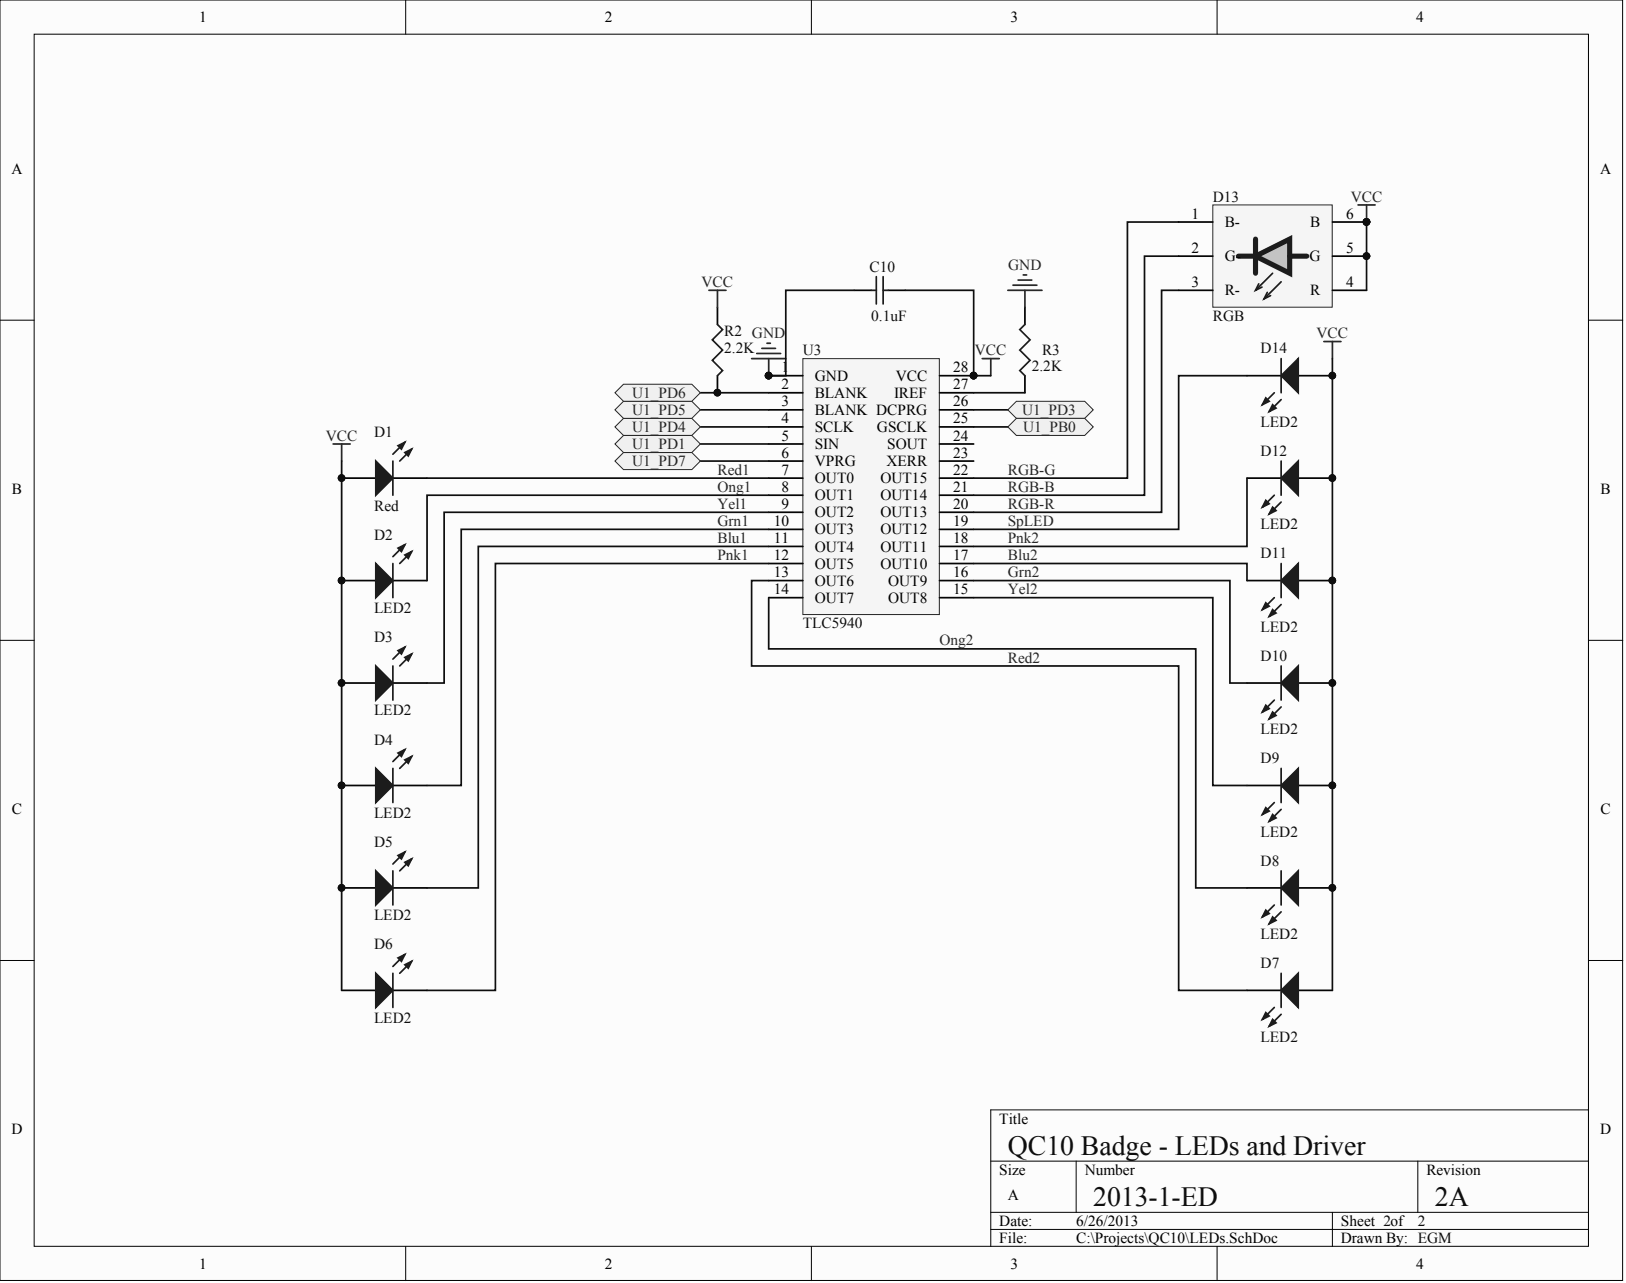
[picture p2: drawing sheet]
<svg xmlns="http://www.w3.org/2000/svg" width="401mm" height="317mm" viewBox="0 0 401 317" stroke-linecap="round" stroke-linejoin="round" font-family="sans-serif">
<defs><g id="words">
<g font-size="6.9" fill="#0e0e0e">
<text x="248.8" y="285.2">QC10 Badge - LEDs and Driver</text>
<text x="269.9" y="297.9">2013-1-ED</text>
<text x="354.3" y="297.9">2A</text>
</g>
<g font-size="3.8">
<text x="49.1" y="5.5">1</text>
<text x="149.3" y="5.5">2</text>
<text x="249.5" y="5.5">3</text>
<text x="349.6" y="5.5">4</text>
<text x="2.8" y="42.9">A</text>
<text x="395.1" y="42.9">A</text>
<text x="294.2" y="54">1</text>
<text x="332.3" y="54">6</text>
<text x="302.4" y="56.1">B-</text>
<text x="323.5" y="56.1">B</text>
<text x="294.2" y="62.4">2</text>
<text x="302.4" y="64.5">G-</text>
<text x="323.3" y="64.5">G</text>
<text x="332.3" y="62.4">5</text>
<text x="294.2" y="70.8">3</text>
<text x="332.3" y="70.8">4</text>
<text x="302.4" y="72.9">R-</text>
<text x="323.5" y="72.9">R</text>
<text x="193" y="91.9">1</text>
<text x="201.2" y="94">GND</text>
<text x="221.2" y="94">VCC</text>
<text x="235.3" y="91.9">28</text>
<text x="193" y="96.1">2</text>
<text x="193" y="100.4">3</text>
<text x="201.2" y="98.2">BLANK</text>
<text x="220.7" y="98.2">IREF</text>
<text x="235.3" y="100.4">26</text>
<text x="235.3" y="96.1">27</text>
<text x="193" y="104.6">4</text>
<text x="201.2" y="102.5">BLANK DCPRG</text>
<text x="201.2" y="106.7">SCLK</text>
<text x="216.5" y="106.7">GSCLK</text>
<text x="235.3" y="104.6">25</text>
<text x="193" y="108.8">5</text>
<text x="193" y="113">6</text>
<text x="201.2" y="110.9">SIN</text>
<text x="219.1" y="110.9">SOUT</text>
<text x="235.3" y="113">23</text>
<text x="235.3" y="108.8">24</text>
<text x="193" y="117.2">7</text>
<text x="201.2" y="115.1">VPRG</text>
<text x="201.2" y="119.3">OUT0</text>
<text x="217.4" y="119.3">OUT15</text>
<text x="218.8" y="115.1">XERR</text>
<text x="235.3" y="117.2">22</text>
<text x="3" y="122">B</text>
<text x="193" y="121.4">8</text>
<text x="193" y="125.6">9</text>
<text x="201.2" y="123.5">OUT1</text>
<text x="217.4" y="123.5">OUT14</text>
<text x="235.3" y="125.6">20</text>
<text x="235.3" y="121.4">21</text>
<text x="395.2" y="122">B</text>
<text x="191.1" y="129.9">10</text>
<text x="201.2" y="127.8">OUT2</text>
<text x="201.2" y="132">OUT3</text>
<text x="217.4" y="132">OUT12</text>
<text x="217.4" y="127.8">OUT13</text>
<text x="235.3" y="129.9">19</text>
<text x="191.1" y="134.1">11</text>
<text x="201.2" y="136.2">OUT4</text>
<text x="217.4" y="136.2">OUT11</text>
<text x="235.3" y="134.1">18</text>
<text x="191.1" y="138.3">12</text>
<text x="191.1" y="142.5">13</text>
<text x="201.2" y="140.4">OUT5</text>
<text x="217.4" y="140.4">OUT10</text>
<text x="235.3" y="142.5">16</text>
<text x="235.3" y="138.3">17</text>
<text x="191.1" y="146.7">14</text>
<text x="201.2" y="144.6">OUT6</text>
<text x="201.2" y="148.8">OUT7</text>
<text x="219.3" y="148.8">OUT8</text>
<text x="219.3" y="144.6">OUT9</text>
<text x="235.3" y="146.7">15</text>
<text x="3" y="201">C</text>
<text x="395.2" y="201">C</text>
<text x="2.8" y="280.1">D</text>
<text x="246.7" y="277.4">Title</text>
<text x="395.1" y="280.1">D</text>
<text x="246.7" y="290.1">Size</text>
<text x="267.8" y="290.1">Number</text>
<text x="352.2" y="290.1">Revision</text>
<text x="248.8" y="296.4">A</text>
<text x="246.7" y="302.7">Date:</text>
<text x="265.7" y="302.7">6/26/2013</text>
<text x="331.1" y="302.7">Sheet 2of</text>
<text x="246.7" y="306.9">File:</text>
<text x="265.7" y="306.9">C:\Projects\QC10\LEDs.SchDoc</text>
<text x="331.1" y="306.9">Drawn By: EGM</text>
<text x="49.1" y="313.3">1</text>
<text x="149.3" y="313.3">2</text>
<text x="249.5" y="313.3">3</text>
<text x="349.6" y="313.3">4</text>
</g>
<g font-size="3.8" fill="#0e0e0e">
<text x="299.4" y="49.8">D13</text>
<text x="214.7" y="67">C10</text>
<text x="178.8" y="83.1">R2 GND</text>
<text x="215.1" y="79.3">0.1uF</text>
<text x="299.4" y="79.3">RGB</text>
<text x="178.8" y="87.3">2.2K</text>
<text x="198.2" y="87.7">U3</text>
<text x="257.3" y="87.7">R3</text>
<text x="311.3" y="87.3">D14</text>
<text x="254.7" y="91.5">2.2K</text>
<text x="92.4" y="107.9">D1</text>
<text x="311.3" y="105.4">LED2</text>
<text x="311.3" y="112.6">D12</text>
<text x="92.4" y="126.1">Red</text>
<text x="311.3" y="130.7">LED2</text>
<text x="92.4" y="133.2">D2</text>
<text x="311.3" y="137.9">D11</text>
<text x="92.4" y="151.4">LED2</text>
<text x="198.2" y="155.2">TLC5940</text>
<text x="92.4" y="158.5">D3</text>
<text x="311.3" y="156">LED2</text>
<text x="311.3" y="163.2">D10</text>
<text x="92.4" y="176.7">LED2</text>
<text x="92.4" y="183.8">D4</text>
<text x="311.3" y="181.3">LED2</text>
<text x="311.3" y="188.5">D9</text>
<text x="92.4" y="202">LED2</text>
<text x="92.4" y="209.1">D5</text>
<text x="311.3" y="206.6">LED2</text>
<text x="311.3" y="213.8">D8</text>
<text x="92.4" y="227.3">LED2</text>
<text x="311.3" y="231.9">LED2</text>
<text x="92.4" y="234.4">D6</text>
<text x="311.3" y="239.1">D7</text>
<text x="92.4" y="252.6">LED2</text>
<text x="311.3" y="257.2">LED2</text>
<text x="350.1" y="302.7">2</text>
</g>
<g font-size="3.8" fill="#262626">
<text x="333.5" y="49.8">VCC</text>
<text x="173.2" y="70.8">VCC</text>
<text x="248.9" y="66.6">GND</text>
<text x="325" y="83.5">VCC</text>
<text x="240.7" y="87.7">VCC</text>
<text x="156.1" y="98.2">U1_PD6</text>
<text x="156.1" y="106.7">U1_PD4</text>
<text x="156.1" y="102.5">U1_PD5</text>
<text x="252.4" y="102.5">U1_PD3</text>
<text x="252.6" y="106.7">U1_PB0</text>
<text x="80.4" y="108.8">VCC</text>
<text x="156.1" y="110.9">U1_PD1</text>
<text x="156.1" y="115.1">U1_PD7</text>
<text x="177.1" y="117.2">Red1</text>
<text x="248.8" y="117.2">RGB-G</text>
<text x="177.1" y="121.4">Ong1</text>
<text x="177.1" y="125.6">Yel1</text>
<text x="248.8" y="125.6">RGB-R</text>
<text x="248.8" y="121.4">RGB-B</text>
<text x="177.1" y="129.9">Grn1</text>
<text x="248.8" y="129.9">SpLED</text>
<text x="177.1" y="134.1">Blu1</text>
<text x="248.8" y="134.1">Pnk2</text>
<text x="177.1" y="138.3">Pnk1</text>
<text x="248.8" y="142.5">Grn2</text>
<text x="248.8" y="138.3">Blu2</text>
<text x="248.8" y="146.7">Yel2</text>
<text x="232" y="159.4">Ong2</text>
<text x="248.8" y="163.6">Red2</text>
</g>
</g></defs>
<g fill="#fcfcfc" stroke="#000" stroke-width=".25">
<path d="M0 0h400.6v316.2h-400.6z"/>
<path d="M8.4 8.4h383.8v299.3h-383.8z"/>
</g>
<g fill="none" stroke="#000" stroke-width=".25">
<path d="M100.2 0v8.4M200.3 0v8.4M300.5 0v8.4M0 79.1h8.4M392.2 79.1h8.5M0 158.1h8.4M392.2 158.1h8.5M0 237.2h8.4M392.2 237.2h8.5M392.2 274.1h-147.6v33.7M244.6 286.7h147.6M244.6 299.3h147.6"/>
<path d="M265.7 286.7v12.6M329 299.3v8.5M350.1 286.7v12.6M100.2 307.8v8.4M200.3 307.8v8.4M244.6 303.6h147.6M300.5 307.8v8.4"/>
</g>
<path d="M198.2 88.5h33.7v63.2h-33.7z" fill="#f5f5f5" stroke="#262626" stroke-width=".25"/>
<g fill="none" stroke="#000" stroke-width=".42">
<path d="M177.1 75.9v4.2M210.9 71.7h4.2M219.3 71.7h4.2M253.1 75.9v4.2M177.1 92.8v4.2M189.8 92.8h8.4M189.8 97h8.4M232 92.8h8.4M232 97h8.4M253.1 92.8v4.2M307.9 92.8h8.4M320.5 92.8h8.5"/>
<path d="M84.4 118.1h8.4M97 118.1h8.4M189.8 101.2h8.4M189.8 105.4h8.4M189.8 109.6h8.4M189.8 113.8h8.4M189.8 118.1h8.4M232 101.2h8.4M232 105.4h8.4M232 109.6h8.4M232 113.8h8.4M232 118.1h8.4"/>
<path d="M307.9 118.1h8.4M320.5 118.1h8.5M189.8 122.3h8.4M189.8 126.5h8.4M189.8 130.7h8.4M189.8 134.9h8.4M189.8 139.1h8.4M232 122.3h8.4M232 126.5h8.4M232 130.7h8.4M232 134.9h8.4M232 139.1h8.4"/>
<path d="M84.4 143.4h8.4M97 143.4h8.4M189.8 143.4h8.4M189.8 147.6h8.4M232 143.4h8.4M232 147.6h8.4M307.9 143.4h8.4M320.5 143.4h8.5M84.4 168.7h8.4M97 168.7h8.4M307.9 168.7h8.4M320.5 168.7h8.5"/>
<path d="M84.4 193.9h8.4M97 193.9h8.4M307.9 193.9h8.4M320.5 193.9h8.5M84.4 219.2h8.4M97 219.2h8.4M307.9 219.2h8.4M320.5 219.2h8.5M84.4 244.5h8.4M97 244.5h8.4M307.9 244.5h8.4M320.5 244.5h8.5"/>
</g>
<g fill="#0e0e0e" stroke="#0e0e0e" stroke-width=".25">
<circle cx="189.8" cy="92.7" r=".82"/>
<circle cx="240.4" cy="92.7" r=".82"/>
<circle cx="84.3" cy="118" r=".82"/>
<circle cx="84.3" cy="143.3" r=".82"/>
<circle cx="84.3" cy="168.6" r=".82"/>
<circle cx="84.3" cy="193.9" r=".82"/>
<circle cx="84.3" cy="219.2" r=".82"/>
<circle cx="328.9" cy="219.2" r=".82"/>
<circle cx="328.9" cy="193.9" r=".82"/>
<circle cx="328.9" cy="168.6" r=".82"/>
<circle cx="328.9" cy="143.3" r=".82"/>
<circle cx="328.9" cy="118" r=".82"/>
<circle cx="328.9" cy="92.7" r=".82"/>
<circle cx="177.1" cy="97" r=".82"/>
</g>
<g fill="none" stroke="#262626" stroke-width=".42">
<path d="M175 71.7h4.2M177.1 71.7v4.2M248.8 71.7h8.5M250.1 70.4h5.9M251.4 69.2h3.3M252.6 67.9h.9M253.1 71.7v4.2M185.6 88.5h8.4M186.8 87.3h5.9M188.1 86h3.4M189.4 84.8h.8M189.8 88.5v4.3"/>
<path d="M242.5 88.5h4.2M244.6 88.5v4.3M326.9 84.3h4.2M329 84.3v4.2M82.2 109.6h4.3M84.4 109.6v4.2"/>
</g>
<g fill="#1c1c1c" stroke="#1c1c1c" stroke-width=".42">
<path d="M92.8 113.8l4.2 4.3-4.2 4.2z"/>
<path d="M100 111.7l1.6-.8-.8 1.7z"/>
<path d="M98.3 110l1.7-.8-.9 1.7z"/>
<path d="M92.8 139.1l4.2 4.3-4.2 4.2z"/>
<path d="M100 137l1.6-.8-.8 1.7z"/>
<path d="M98.3 135.3l1.7-.8-.9 1.7z"/>
<path d="M92.8 164.4l4.2 4.3-4.2 4.2z"/>
<path d="M100 162.3l1.6-.8-.8 1.7z"/>
<path d="M98.3 160.6l1.7-.8-.9 1.7z"/>
<path d="M92.8 189.7l4.2 4.2-4.2 4.3z"/>
<path d="M100 187.6l1.6-.8-.8 1.7z"/>
<path d="M98.3 185.9l1.7-.8-.9 1.7z"/>
<path d="M92.8 215l4.2 4.2-4.2 4.3z"/>
<path d="M100 212.9l1.6-.8-.8 1.7z"/>
<path d="M98.3 211.2l1.7-.8-.9 1.7z"/>
<path d="M92.8 240.3l4.2 4.2-4.2 4.3z"/>
<path d="M100 238.2l1.6-.8-.8 1.7z"/>
<path d="M98.3 236.5l1.7-.8-.9 1.7z"/>
<path d="M316.3 244.5l4.2-4.2v8.5z"/>
<path d="M312.5 250l.9 .9-1.7 .8z"/>
<path d="M314.2 251.7l.9 .9-1.7 .8z"/>
<path d="M316.3 219.2l4.2-4.2v8.5z"/>
<path d="M312.5 224.7l.9 .9-1.7 .8z"/>
<path d="M314.2 226.4l.9 .9-1.7 .8z"/>
<path d="M316.3 193.9l4.2-4.2v8.5z"/>
<path d="M312.5 199.4l.9 .9-1.7 .8z"/>
<path d="M314.2 201.1l.9 .9-1.7 .8z"/>
<path d="M316.3 168.7l4.2-4.3v8.5z"/>
<path d="M312.5 174.1l.9 .9-1.7 .8z"/>
<path d="M314.2 175.8l.9 .9-1.7 .8z"/>
<path d="M316.3 143.4l4.2-4.3v8.5z"/>
<path d="M312.5 148.8l.9 .9-1.7 .8z"/>
<path d="M314.2 150.5l.9 .9-1.7 .8z"/>
<path d="M316.3 118.1l4.2-4.3v8.5z"/>
<path d="M312.5 123.5l.9 .9-1.7 .8z"/>
<path d="M314.2 125.2l.9 .9-1.7 .8z"/>
<path d="M316.3 92.8l4.2-4.3v8.5z"/>
<path d="M312.5 98.2l.9 .9-1.7 .8z"/>
<path d="M314.2 99.9l.9 .9-1.7 .8z"/>
</g>
<g fill="none" stroke="#1c1c1c" stroke-width=".42">
<path d="M215.1 71.7h1.3M216.4 68.3v6.8M218 68.3v6.8M218 71.7h1.3M177.1 80.1l1.3 1.3-2.5 2.5 2.5 2.5-2.5 2.6 2.5 2.5-1.3 1.3M253.1 80.1l-1.3 1.3 2.5 2.5-2.5 2.5 2.5 2.6-2.5 2.5 1.3 1.3M314.6 97l-2.9 2.9M316.3 88.5v8.5M316.3 98.7l-2.9 2.9M97 113.8v8.5M100 109.2l-3 3M101.6 110.9l-2.9 2.9"/>
<path d="M316.3 113.8v8.5M97 139.1v8.5M100 134.5l-3 3M101.6 136.2l-2.9 2.9M314.6 122.3l-2.9 2.9M316.3 139.1v8.5M316.3 124l-2.9 2.9M100 159.8l-3 2.9M314.6 147.6l-2.9 2.9M316.3 149.3l-2.9 2.9M97 164.4v8.5M101.6 161.5l-2.9 2.9"/>
<path d="M314.6 172.9l-2.9 2.9M316.3 164.4v8.5M316.3 174.6l-2.9 2.9M97 189.7v8.5M100 185.1l-3 2.9M101.6 186.8l-2.9 2.9M314.6 198.2l-2.9 2.9M316.3 189.7v8.5M316.3 199.9l-2.9 2.9M97 215v8.5M100 210.4l-3 2.9M101.6 212.1l-2.9 2.9"/>
<path d="M316.3 215v8.5M100 235.7l-3 2.9M101.6 237.4l-2.9 2.9M314.6 223.5l-2.9 2.9M316.3 225.1l-2.9 3M97 240.3v8.5M314.6 248.8l-2.9 2.9M316.3 250.4l-2.9 3M316.3 240.3v8.5"/>
</g>
<g fill="none" stroke="#0e0e0e" stroke-width=".42">
<path d="M291 54.8h-12.6v63.3h-38M210.9 71.7h-16.9v21.1h-4.2M223.5 71.7h16.9v21.1h4.2M291 63.3h-8.4v59h-42.2M291 71.7h-4.2v54.8h-46.4M172.9 97h16.9M240.4 97h12.7M307.9 92.8h-16.9v37.9h-50.6M329 88.5v156M84.4 113.8v130.7M105.4 118.1h84.4M172.9 105.4h16.9"/>
<path d="M172.9 101.2h16.9M172.9 109.6h16.9M172.9 113.8h16.9M240.4 105.4h8.4M240.4 101.2h8.4M307.9 118.1v16.8h-67.5M189.8 122.3h-84.4v21.1M189.8 126.5h-80.1v42.2h-4.3M189.8 130.7h-75.9v63.2h-8.5M189.8 134.9h-71.7v84.3h-12.7M189.8 139.1h-67.5v105.4h-16.9M240.4 139.1h67.5v4.3"/>
<path d="M189.8 147.6v12.6h105.4v59h12.7M189.8 143.4h-4.2v21h105.4v80.1h16.9M240.4 143.4h63.3v25.3h4.2M240.4 147.6h59v46.3h8.5"/>
</g>
<path d="M299.4 50.6h29.5v25.3h-29.5z" fill="#f5f5f5" stroke="#262626" stroke-width=".25"/>
<path d="M310 63.3l8.4-4.3v8.5z" fill="#c0c0c0" stroke="#1c1c1c" stroke-width="1.3"/>
<path d="M310 59v8.5M305.8 63.3h4.2M318.4 63.3h4.2" fill="none" stroke="#1c1c1c" stroke-width="1.3"/>
<path d="M310.8 70.1l-.8 1.6 1.6-.8M312.9 72.2l-.8 1.6 1.6-.8M314.2 67.5l-4.2 4.2M316.3 69.6l-4.2 4.2" fill="none" stroke="#1c1c1c" stroke-width=".42"/>
<path d="M291 54.8h8.4M329 54.8h8.4M291 71.7h8.4M291 63.3h8.4M329 71.7h8.4M329 63.3h8.4" fill="none" stroke="#000" stroke-width=".42"/>
<g fill="#0e0e0e" stroke="#0e0e0e" stroke-width=".25">
<circle cx="337.4" cy="63.2" r=".82"/>
<circle cx="337.4" cy="54.8" r=".82"/>
</g>
<path d="M335.3 50.6h4.2M337.4 50.6v4.2" fill="none" stroke="#262626" stroke-width=".42"/>
<path d="M337.4 54.8v16.9" fill="none" stroke="#0e0e0e" stroke-width=".42"/>
<g fill="#f0f0f0" stroke="#262626" stroke-width=".25">
<path d="M151.8 105.4l2.1-2.1h16.9l2.1 2.1-2.1 2.1h-16.9z" fill-rule="evenodd"/>
<path d="M151.8 113.8l2.1-2.1h16.9l2.1 2.1-2.1 2.2h-16.9z" fill-rule="evenodd"/>
<path d="M151.8 109.6l2.1-2.1h16.9l2.1 2.1-2.1 2.1h-16.9z" fill-rule="evenodd"/>
<path d="M248.8 101.2l2.1-2.1h16.9l2.1 2.1-2.1 2.1h-16.9z" fill-rule="evenodd"/>
<path d="M151.8 101.2l2.1-2.1h16.9l2.1 2.1-2.1 2.1h-16.9z" fill-rule="evenodd"/>
<path d="M151.8 97l2.1-2.1h16.9l2.1 2.1-2.1 2.1h-16.9z" fill-rule="evenodd"/>
<path d="M248.8 105.4l2.1-2.1h16.9l2.1 2.1-2.1 2.1h-16.9z" fill-rule="evenodd"/>
</g>
<use href="#words"/>
</svg>
